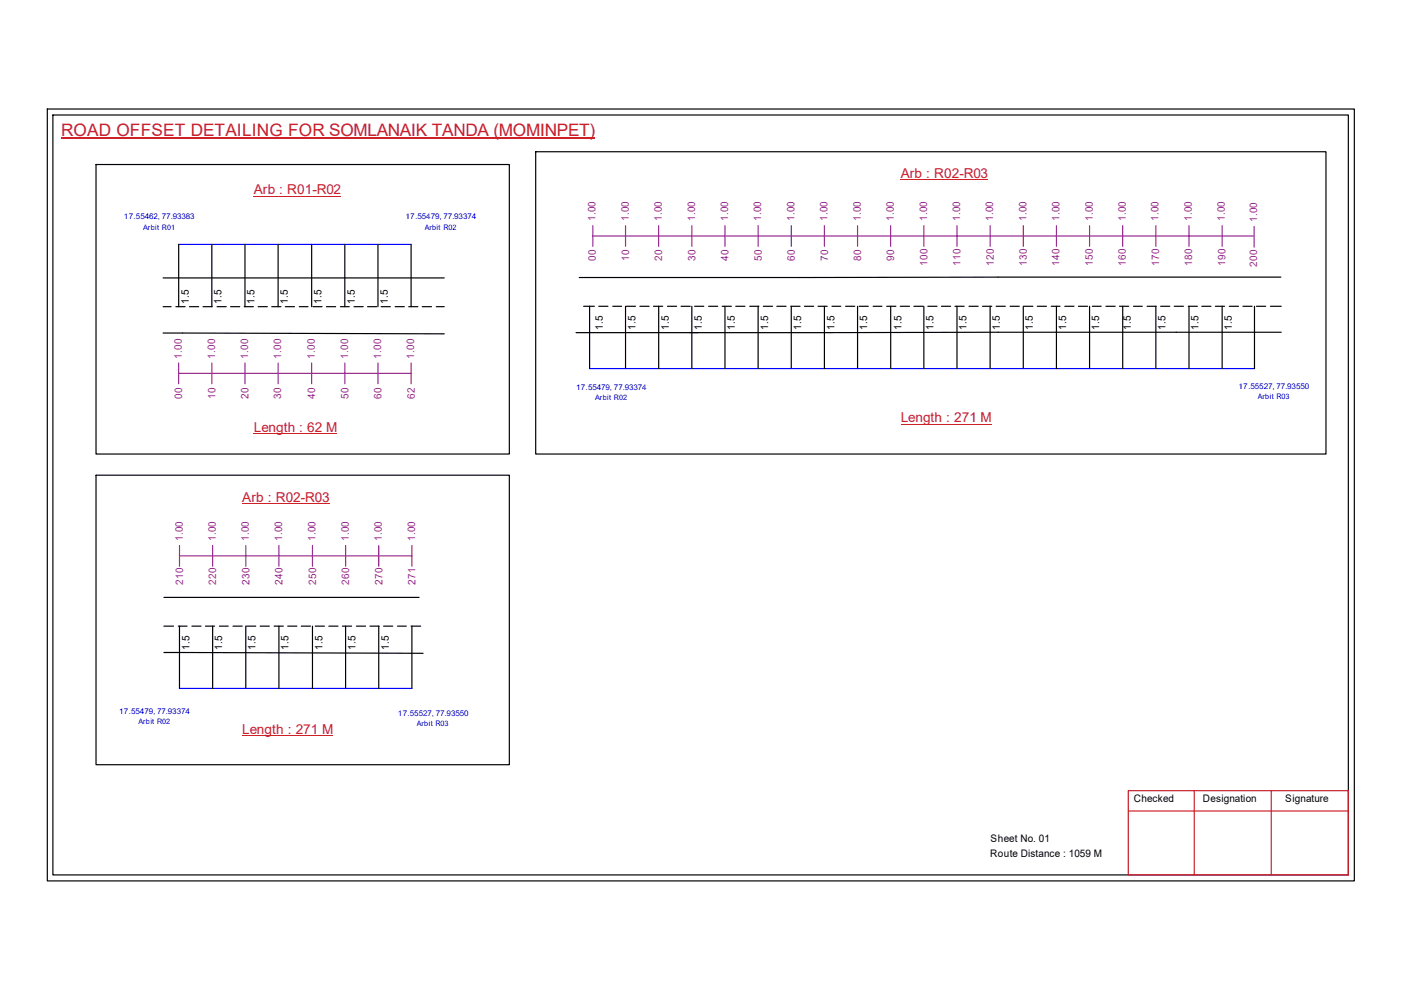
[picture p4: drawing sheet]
<svg xmlns="http://www.w3.org/2000/svg" width="297mm" height="210mm" viewBox="0 0 297 210" stroke-linecap="round" stroke-linejoin="round" font-family="sans-serif">
<defs><g id="words">
<text font-size="3.6" fill="#cd2027" x="13" y="28.9">ROAD OFFSET DETAILING FOR SOMLANAIK TANDA (MOMINPET)</text>
<g font-size="2.9" fill="#cd2027">
<text x="53.8" y="41.2">Arb : R01-R02</text>
<text x="191" y="37.7">Arb : R02-R03</text>
<text x="191" y="89.6">Length : 271 M</text>
<text x="53.8" y="91.6">Length : 62 M</text>
<text x="51.3" y="106.4">Arb : R02-R03</text>
<text x="51.3" y="155.7">Length : 271 M</text>
</g>
<g font-size="2.2" fill="#93278f">
<text x="126.3" y="46.9" transform="rotate(-90 126.3 46.9)">1.00</text>
<text x="133.3" y="46.9" transform="rotate(-90 133.3 46.9)">1.00</text>
<text x="140.3" y="46.9" transform="rotate(-90 140.3 46.9)">1.00</text>
<text x="147.4" y="46.9" transform="rotate(-90 147.4 46.9)">1.00</text>
<text x="154.4" y="46.9" transform="rotate(-90 154.4 46.9)">1.00</text>
<text x="161.4" y="46.9" transform="rotate(-90 161.4 46.9)">1.00</text>
<text x="168.4" y="46.9" transform="rotate(-90 168.4 46.9)">1.00</text>
<text x="175.5" y="46.9" transform="rotate(-90 175.5 46.9)">1.00</text>
<text x="182.5" y="46.9" transform="rotate(-90 182.5 46.9)">1.00</text>
<text x="189.5" y="46.9" transform="rotate(-90 189.5 46.9)">1.00</text>
<text x="196.6" y="46.9" transform="rotate(-90 196.6 46.9)">1.00</text>
<text x="203.6" y="46.9" transform="rotate(-90 203.6 46.9)">1.00</text>
<text x="210.6" y="46.9" transform="rotate(-90 210.6 46.9)">1.00</text>
<text x="217.6" y="46.9" transform="rotate(-90 217.6 46.9)">1.00</text>
<text x="224.7" y="46.9" transform="rotate(-90 224.7 46.9)">1.00</text>
<text x="231.7" y="46.9" transform="rotate(-90 231.7 46.9)">1.00</text>
<text x="238.7" y="46.9" transform="rotate(-90 238.7 46.9)">1.00</text>
<text x="245.7" y="46.9" transform="rotate(-90 245.7 46.9)">1.00</text>
<text x="252.7" y="46.9" transform="rotate(-90 252.7 46.9)">1.00</text>
<text x="259.7" y="46.9" transform="rotate(-90 259.7 46.9)">1.00</text>
<text x="266.6" y="47.1" transform="rotate(-90 266.6 47.1)">1.00</text>
<text x="126.4" y="55.3" transform="rotate(-90 126.4 55.3)">00</text>
<text x="133.4" y="55.3" transform="rotate(-90 133.4 55.3)">10</text>
<text x="140.4" y="55.3" transform="rotate(-90 140.4 55.3)">20</text>
<text x="147.4" y="55.3" transform="rotate(-90 147.4 55.3)">30</text>
<text x="154.5" y="55.3" transform="rotate(-90 154.5 55.3)">40</text>
<text x="161.5" y="55.3" transform="rotate(-90 161.5 55.3)">50</text>
<text x="168.5" y="55.3" transform="rotate(-90 168.5 55.3)">60</text>
<text x="175.6" y="55.3" transform="rotate(-90 175.6 55.3)">70</text>
<text x="182.6" y="55.3" transform="rotate(-90 182.6 55.3)">80</text>
<text x="189.6" y="55.3" transform="rotate(-90 189.6 55.3)">90</text>
<text x="196.6" y="56.3" transform="rotate(-90 196.6 56.3)">100</text>
<text x="203.7" y="56.3" transform="rotate(-90 203.7 56.3)">110</text>
<text x="210.7" y="56.3" transform="rotate(-90 210.7 56.3)">120</text>
<text x="217.7" y="56.3" transform="rotate(-90 217.7 56.3)">130</text>
<text x="224.7" y="56.3" transform="rotate(-90 224.7 56.3)">140</text>
<text x="231.7" y="56.3" transform="rotate(-90 231.7 56.3)">150</text>
<text x="238.7" y="56.3" transform="rotate(-90 238.7 56.3)">160</text>
<text x="245.7" y="56.3" transform="rotate(-90 245.7 56.3)">170</text>
<text x="252.8" y="56.3" transform="rotate(-90 252.8 56.3)">180</text>
<text x="259.8" y="56.3" transform="rotate(-90 259.8 56.3)">190</text>
<text x="266.6" y="56.6" transform="rotate(-90 266.6 56.6)">200</text>
<text x="38.6" y="76" transform="rotate(-90 38.6 76)">1.00</text>
<text x="45.6" y="76" transform="rotate(-90 45.6 76)">1.00</text>
<text x="52.6" y="76" transform="rotate(-90 52.6 76)">1.00</text>
<text x="59.6" y="76" transform="rotate(-90 59.6 76)">1.00</text>
<text x="66.8" y="76" transform="rotate(-90 66.8 76)">1.00</text>
<text x="73.8" y="76" transform="rotate(-90 73.8 76)">1.00</text>
<text x="80.8" y="76" transform="rotate(-90 80.8 76)">1.00</text>
<text x="87.8" y="76" transform="rotate(-90 87.8 76)">1.00</text>
<text x="38.6" y="84.5" transform="rotate(-90 38.6 84.5)">00</text>
<text x="45.7" y="84.5" transform="rotate(-90 45.7 84.5)">10</text>
<text x="52.7" y="84.5" transform="rotate(-90 52.7 84.5)">20</text>
<text x="59.6" y="84.5" transform="rotate(-90 59.6 84.5)">30</text>
<text x="66.8" y="84.5" transform="rotate(-90 66.8 84.5)">40</text>
<text x="73.9" y="84.5" transform="rotate(-90 73.9 84.5)">50</text>
<text x="80.9" y="84.5" transform="rotate(-90 80.9 84.5)">60</text>
<text x="87.9" y="84.5" transform="rotate(-90 87.9 84.5)">62</text>
<text x="38.7" y="114.7" transform="rotate(-90 38.7 114.7)">1.00</text>
<text x="45.8" y="114.7" transform="rotate(-90 45.8 114.7)">1.00</text>
<text x="52.8" y="114.7" transform="rotate(-90 52.8 114.7)">1.00</text>
<text x="59.8" y="114.7" transform="rotate(-90 59.8 114.7)">1.00</text>
<text x="66.9" y="114.7" transform="rotate(-90 66.9 114.7)">1.00</text>
<text x="74" y="114.7" transform="rotate(-90 74 114.7)">1.00</text>
<text x="81" y="114.7" transform="rotate(-90 81 114.7)">1.00</text>
<text x="88" y="114.7" transform="rotate(-90 88 114.7)">1.00</text>
<text x="38.8" y="124" transform="rotate(-90 38.8 124)">210</text>
<text x="45.8" y="124" transform="rotate(-90 45.8 124)">220</text>
<text x="52.9" y="124" transform="rotate(-90 52.9 124)">230</text>
<text x="59.9" y="124" transform="rotate(-90 59.9 124)">240</text>
<text x="67" y="124" transform="rotate(-90 67 124)">250</text>
<text x="74" y="124" transform="rotate(-90 74 124)">260</text>
<text x="81.1" y="124" transform="rotate(-90 81.1 124)">270</text>
<text x="88.1" y="124" transform="rotate(-90 88.1 124)">271</text>
</g>
<g font-size="2.2">
<text x="40" y="64.4" transform="rotate(-90 40 64.4)">1.5</text>
<text x="46.9" y="64.4" transform="rotate(-90 46.9 64.4)">1.5</text>
<text x="54" y="64.4" transform="rotate(-90 54 64.4)">1.5</text>
<text x="61" y="64.4" transform="rotate(-90 61 64.4)">1.5</text>
<text x="68.2" y="64.4" transform="rotate(-90 68.2 64.4)">1.5</text>
<text x="75.2" y="64.4" transform="rotate(-90 75.2 64.4)">1.5</text>
<text x="82.3" y="64.4" transform="rotate(-90 82.3 64.4)">1.5</text>
<text x="127.8" y="69.9" transform="rotate(-90 127.8 69.9)">1.5</text>
<text x="134.7" y="69.9" transform="rotate(-90 134.7 69.9)">1.5</text>
<text x="141.8" y="69.9" transform="rotate(-90 141.8 69.9)">1.5</text>
<text x="148.8" y="69.9" transform="rotate(-90 148.8 69.9)">1.5</text>
<text x="155.8" y="69.9" transform="rotate(-90 155.8 69.9)">1.5</text>
<text x="162.9" y="69.9" transform="rotate(-90 162.9 69.9)">1.5</text>
<text x="169.9" y="69.9" transform="rotate(-90 169.9 69.9)">1.5</text>
<text x="176.9" y="69.9" transform="rotate(-90 176.9 69.9)">1.5</text>
<text x="183.9" y="69.9" transform="rotate(-90 183.9 69.9)">1.5</text>
<text x="191.1" y="69.9" transform="rotate(-90 191.1 69.9)">1.5</text>
<text x="197.9" y="69.9" transform="rotate(-90 197.9 69.9)">1.5</text>
<text x="204.9" y="69.9" transform="rotate(-90 204.9 69.9)">1.5</text>
<text x="212" y="69.9" transform="rotate(-90 212 69.9)">1.5</text>
<text x="219" y="69.9" transform="rotate(-90 219 69.9)">1.5</text>
<text x="226" y="69.9" transform="rotate(-90 226 69.9)">1.5</text>
<text x="233" y="69.9" transform="rotate(-90 233 69.9)">1.5</text>
<text x="239.7" y="69.9" transform="rotate(-90 239.7 69.9)">1.5</text>
<text x="247.1" y="69.9" transform="rotate(-90 247.1 69.9)">1.5</text>
<text x="254.1" y="69.9" transform="rotate(-90 254.1 69.9)">1.5</text>
<text x="261.2" y="69.9" transform="rotate(-90 261.2 69.9)">1.5</text>
<text x="40.2" y="137.8" transform="rotate(-90 40.2 137.8)">1.5</text>
<text x="47.1" y="137.8" transform="rotate(-90 47.1 137.8)">1.5</text>
<text x="54.1" y="137.8" transform="rotate(-90 54.1 137.8)">1.5</text>
<text x="61.2" y="137.8" transform="rotate(-90 61.2 137.8)">1.5</text>
<text x="68.4" y="137.8" transform="rotate(-90 68.4 137.8)">1.5</text>
<text x="75.4" y="137.8" transform="rotate(-90 75.4 137.8)">1.5</text>
<text x="82.4" y="137.8" transform="rotate(-90 82.4 137.8)">1.5</text>
<text x="240.4" y="170.1">Checked</text>
<text x="255.1" y="170.1">Designation</text>
<text x="272.5" y="170.1">Signature</text>
<text x="210" y="178.6">Sheet No. 01</text>
<text x="209.9" y="181.7">Route Distance : 1059 M</text>
</g>
<g font-size="1.7" fill="#00f">
<text x="26.3" y="46.5">17.55462, 77.93383</text>
<text x="86" y="46.5">17.55479, 77.93374</text>
<text x="122.1" y="82.6">17.55479, 77.93374</text>
<text x="262.6" y="82.5">17.55527, 77.93550</text>
<text x="25.3" y="151.5">17.55479, 77.93374</text>
<text x="84.4" y="151.7">17.55527, 77.93550</text>
</g>
<g font-size="1.6" fill="#00f">
<text x="30.3" y="48.7">Arbit R01</text>
<text x="90" y="48.7">Arbit R02</text>
<text x="126.2" y="84.8">Arbit R02</text>
<text x="266.7" y="84.6">Arbit R03</text>
<text x="29.3" y="153.6">Arbit R02</text>
<text x="88.3" y="153.8">Arbit R03</text>
</g>
</g></defs>
<g fill="none" stroke="#000" stroke-width=".25">
<path d="M10 23.1h277.1v163.7h-277.1zM11.2 24.4h274.7v161.1h-274.7zM20.4 34.9h87.6v61.4h-87.6zM113.6 32.2h167.5v64.1h-167.5zM34.6 58.9h59.6M37.9 51.8v13.2M44.9 51.8v13.2M51.9 51.8v13.2M59 51.8v13.2M66.1 51.8v13.2M73.1 51.8v13.2M80.1 51.8v13.2"/>
<path d="M87.2 51.8v13.2M271.6 58.8h-148.8M34.6 70.6l59.6 .2M34.6 65h1.7M37.3 65h1.9M40.2 65h1.9M43 65h2M46 65h2M48.9 65h1.9M51.8 65h1.9M54.7 65h2M57.6 65h2"/>
<path d="M60.5 65h1.9M63.5 65h1.8M66.3 65h2M69.2 65h2M72.2 65h1.8M75.1 65h1.9M77.9 65h2M80.8 65h2M83.8 65h1.9M86.7 65h1.9M89.5 65h2M92.5 65h1.7"/>
<path d="M123.7 64.9h2.3M125 64.9v13.2M127 64.9h1.9M129.9 64.9h1.9M132.6 64.9v13.2M132.8 64.9h1.9M135.7 64.9h1.9M138.6 64.9h1.9M139.7 64.9v13.2M141.5 64.9h2M144.4 64.9h1.9M146.7 64.9v13.2"/>
<path d="M147.3 64.9h1.9M150.2 64.9h2M153.1 64.9h2M153.7 64.9v13.2M156 64.9h1.9M159 64.9h1.9M160.7 64.9v13.2M161.8 64.9h2M164.7 64.9h2M167.7 64.9h1.9M167.8 64.9v13.2M170.6 64.9h1.9"/>
<path d="M173.4 64.9h2M174.8 64.9v13.2M176.4 64.9h1.9M179.3 64.9h1.9M181.8 64.9v13.2M182.2 64.9h1.9M185.1 64.9h1.9M188 64.9h1.9M188.8 64.9v13.2M190.9 64.9h1.9M193.8 64.9h1.9M195.9 64.9v13.2"/>
<path d="M196.7 64.9h2M199.6 64.9h1.9M202.5 64.9h1.9M202.9 64.9v13.2M205.4 64.9h2M208.3 64.9h2M209.9 64.9v13.2M211.2 64.9h1.9M214.2 64.9h1.9M217 64.9v13.2M217 64.9h2M219.9 64.9h2"/>
<path d="M222.9 64.9h1.8M224 64.9v13.2M225.8 64.9h1.9M228.6 64.9h2M231 64.9v13.2M231.6 64.9h1.9M234.5 64.9h1.9M237.4 64.9h1.9M238 64.9v13.2M240.3 64.9h1.9M243.2 64.9h1.9M245.1 64.9v13.2"/>
<path d="M246.1 64.9h1.9M249 64.9h1.9M251.9 64.9h2M252.1 64.9v13.2M254.8 64.9h1.9M257.7 64.9h1.9M259.1 64.9v13.2M260.6 64.9h2M263.5 64.9h2M266 64.9v13.2M266.4 64.9h1.9M269.4 64.9h2.2"/>
<path d="M271.6 70.4l-149.5 .1M20.4 100.8h87.6v61.3h-87.6zM34.8 138.3l54.9 .2M34.8 132.8h2M34.8 126.7h54.1M37.8 132.8h1.9M38.1 132.8v13.2M40.7 132.8h1.9M43.6 132.8h1.9M45.1 132.8v13.2M46.5 132.8h1.9M49.4 132.8h1.9"/>
<path d="M52.1 132.8v13.2M52.3 132.8h1.9M55.2 132.8h1.9M58.1 132.8h2M59.1 132.8v13.2M61 132.8h1.9M63.9 132.8h1.9M66.2 132.8v13.2M66.8 132.8h2M69.7 132.8h2M72.6 132.8h1.9M73.3 132.8v13.2"/>
<path d="M75.6 132.8h1.9M78.4 132.8h2M80.3 132.8v13.2M81.3 132.8h2M84.3 132.8h1.8M87.2 132.8h2M87.3 132.8v13.2"/>
</g>
<path d="M239.2 167.6h46.7v17.9h-46.7zM239.2 172h46.7M253.2 167.6v17.9M269.5 167.6v17.9" fill="none" stroke="#cc1f26" stroke-width=".25"/>
<path d="M13 29.3h113.2" fill="none" stroke="#cd2027" stroke-width=".25"/>
<path d="M37.9 51.8h49.3M125 78.1h141M38.1 146h49.2" fill="none" stroke="#00f" stroke-width=".25"/>
<g fill="none" stroke="#93278f" stroke-width=".25">
<path d="M125.7 50h140.2M125.7 47.8v4.4M132.6 47.8v4.4M139.7 47.8v4.4M146.7 47.8v4.4M153.7 47.8v4.4M160.7 47.8v4.4M167.8 47.8v4.4M174.8 47.8v4.4M181.8 47.8v4.4M188.8 47.8v4.4M195.9 47.8v4.4"/>
<path d="M202.9 47.8v4.4M209.9 47.8v4.4M217 47.8v4.4M224 47.8v4.4M231 47.8v4.4M238 47.8v4.4M245.1 47.8v4.4M252.1 47.8v4.4M259.1 47.8v4.4M265.9 48v4.4M37.9 79.2h49.3M37.9 77v4.4"/>
<path d="M44.9 77v4.4M51.9 77v4.4M59 77v4.4M66.1 77v4.4M73.1 77v4.4M80.1 77v4.4M87.2 77v4.4M38.1 117.9h49.2M38.1 115.7v4.4M45.1 115.7v4.4M52.1 115.7v4.4M59.1 115.7v4.4"/>
<path d="M66.2 115.7v4.4M73.3 115.7v4.4M80.3 115.7v4.4M87.3 115.7v4.4"/>
</g>
<path d="M191 38h18.4M53.8 41.6h18.5M53.8 91.9h17.6M191 89.9h19.2M51.3 106.8h18.5M51.3 156h19.3" fill="none" stroke="#cd2027" stroke-width=".21"/>
<use href="#words"/>
</svg>
